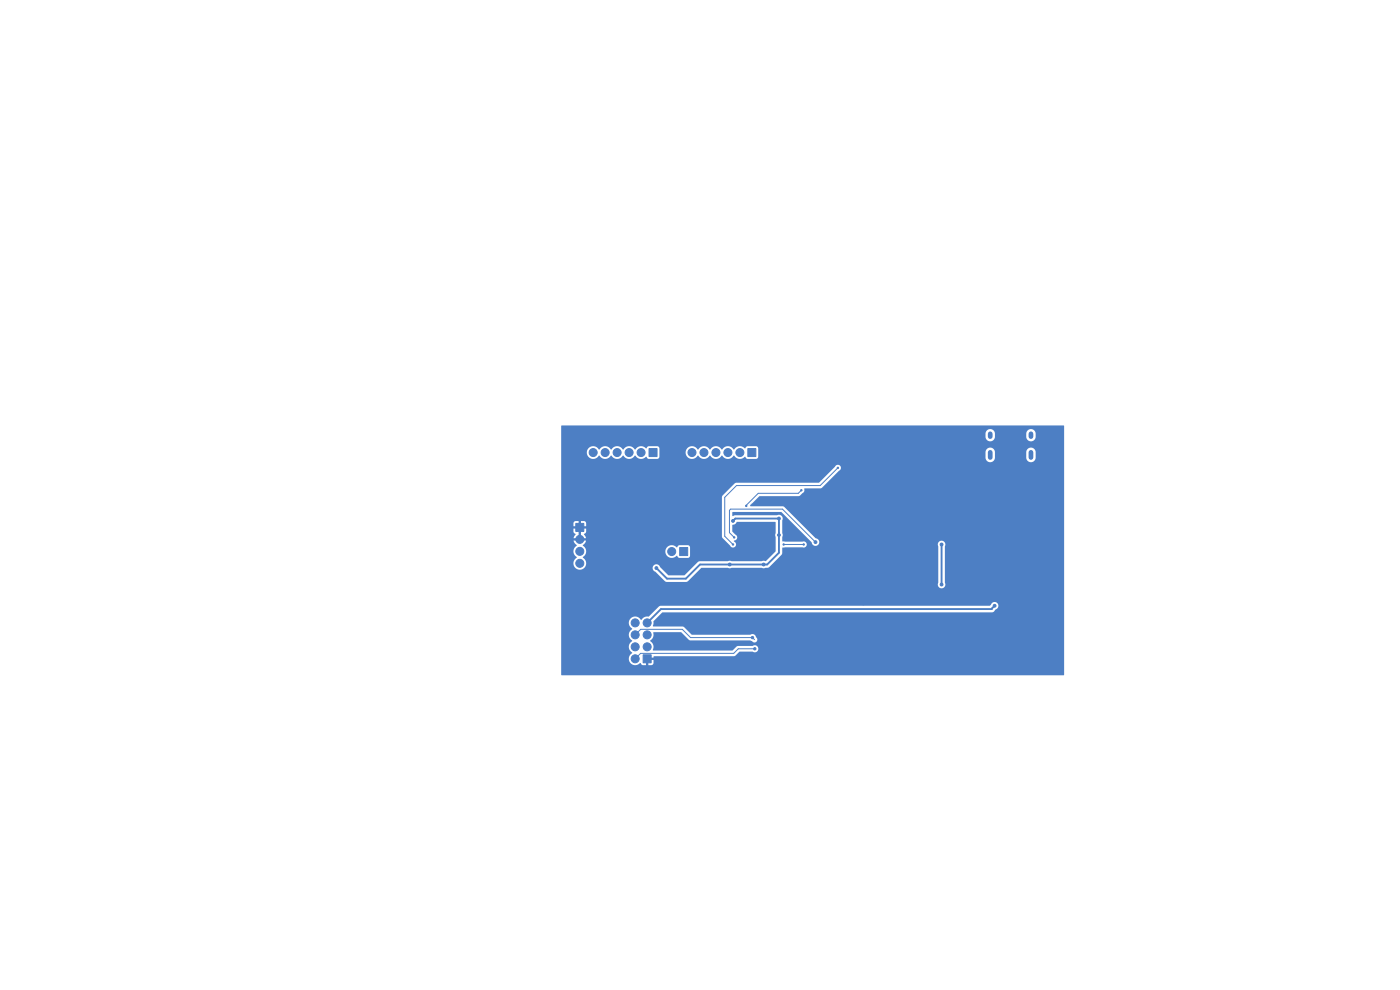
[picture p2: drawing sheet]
<svg xmlns="http://www.w3.org/2000/svg" width="297mm" height="210mm" viewBox="0 0 297 210" stroke-linecap="round" stroke-linejoin="round" font-family="sans-serif">
<g fill="#4d7fc4" stroke="#4d7fc4" stroke-width=".21">
<path d="M158.6 95.2h1.7v1.7h-1.7z"/>
<path d="M144.2 116.2h1.7v1.7h-1.7z"/>
<path d="M136.4 138.9h1.7v1.7h-1.7z"/>
<path d="M122.1 111h1.8v1.7h-1.8z"/>
<path d="M137.7 95.2h1.7v1.7h-1.7z"/>
<circle cx="157" cy="96" r=".85"/>
<circle cx="154.4" cy="96" r=".85"/>
<circle cx="151.9" cy="96" r=".85"/>
<circle cx="149.3" cy="96" r=".85"/>
<circle cx="146.8" cy="96" r=".85"/>
<circle cx="142.5" cy="117" r=".85"/>
<circle cx="134.7" cy="139.7" r=".85"/>
<circle cx="137.3" cy="137.2" r=".85"/>
<circle cx="134.7" cy="137.2" r=".85"/>
<circle cx="137.3" cy="134.7" r=".85"/>
<circle cx="134.7" cy="134.7" r=".85"/>
<circle cx="137.3" cy="132.1" r=".85"/>
<circle cx="134.7" cy="132.1" r=".85"/>
<circle cx="123" cy="114.4" r=".85"/>
<circle cx="123" cy="117" r=".85"/>
<circle cx="123" cy="119.5" r=".85"/>
<circle cx="136" cy="96" r=".85"/>
<circle cx="133.5" cy="96" r=".85"/>
<circle cx="130.9" cy="96" r=".85"/>
<circle cx="128.4" cy="96" r=".85"/>
<circle cx="125.8" cy="96" r=".85"/>
<circle cx="170" cy="104" r=".15"/>
<circle cx="158.3" cy="107.3" r=".15"/>
<circle cx="155.5" cy="115.5" r=".15"/>
<circle cx="177.8" cy="99.2" r=".15"/>
<circle cx="166.2" cy="115.5" r=".15"/>
<circle cx="170.5" cy="115.5" r=".15"/>
<circle cx="155.7" cy="114" r=".15"/>
<circle cx="173" cy="115" r=".3"/>
<circle cx="166.5" cy="134" r=".3"/>
<circle cx="221" cy="126" r=".3"/>
<circle cx="210.5" cy="99" r=".25"/>
<circle cx="174.4" cy="108.6" r=".3"/>
<circle cx="183.2" cy="128" r=".3"/>
<circle cx="146.5" cy="127.6" r=".3"/>
<circle cx="125.5" cy="111.9" r=".3"/>
<circle cx="201" cy="108" r=".3"/>
<circle cx="191" cy="94.1" r=".3"/>
<circle cx="160" cy="115" r=".3"/>
<circle cx="209.9" cy="121.6" r=".3"/>
<circle cx="176.5" cy="94.1" r=".3"/>
<circle cx="221.5" cy="101.5" r=".3"/>
<circle cx="141.5" cy="141" r=".3"/>
<circle cx="219.5" cy="99.5" r=".25"/>
<circle cx="205.4" cy="114.9" r=".3"/>
<circle cx="210.5" cy="102.3" r=".3"/>
<circle cx="163.5" cy="134" r=".3"/>
<circle cx="206" cy="132.5" r=".3"/>
<circle cx="137.5" cy="125" r=".3"/>
<circle cx="178.5" cy="102" r=".3"/>
<circle cx="160.1" cy="137.6" r=".25"/>
<circle cx="211" cy="128.5" r=".3"/>
<circle cx="165.2" cy="110" r=".3"/>
<circle cx="199.7" cy="124" r=".3"/>
<circle cx="139.2" cy="120.5" r=".3"/>
<circle cx="165.2" cy="113.5" r=".3"/>
<circle cx="155.5" cy="110.5" r=".3"/>
<circle cx="162" cy="119.8" r=".3"/>
<circle cx="199.7" cy="115.5" r=".3"/>
<circle cx="154.8" cy="119.8" r=".3"/>
<circle cx="159.6" cy="135.3" r=".25"/>
</g>
<path d="M210.1 92v.6M210.1 96v1.1M218.7 92v.6M218.7 96v1.1" fill="none" stroke="#4d7fc4" stroke-width="1"/>
<path d="M155.5 110.5l.5-.5h9.2v7.3l-2.4 2.5h-14.3l-3 3h-4l-2.2-2.3M199.8 115.5v8.5M211 128.5l-.6 .7h-70.2l-2.9 2.9" fill="none" stroke="#4d7fc4" stroke-width=".4"/>
<path d="M177.7 99.3l-3.7 3.7h-17.8l-2.5 2.5v8.3l1.8 1.7M155.7 114l-1-1v-4.7l.3-.3h11l7 7M166.3 115.5h4.2M170 104l-.6 .6h-8.5l-2.6 2.7M173 115h.1M134.7 134.7l1.2-1.2h8.8l1.8 1.8h13.1l.5 .4M160.1 137.6h-3.5l-.9 1h-19.8l-1.2 1.2" fill="none" stroke="#4d7fc4" stroke-width=".21"/>
<g fill="#4d7fc4">
<path d="M122.8 112.3h.4v1.7h-.4z"/>
<path d="M119.1 90.3h106.6v52.9h-106.6v-11.2h14.3a1.7 1.7 0 0 0 .7 1.4 1.48 1.48 0 0 0 0 2.5 1.48 1.48 0 0 0 0 2.6 1.41 1.41 0 0 0-.4 2.1 1.41 1.41 0 0 0 2.2 0l.3 .4 .8 .1v-.9h.5v.9l.9-.1 .2-.3v-.7h-.9v-.5h.9l.2-.3h16.9l1.2-1h2.7a.77 .77 0 0 0 1.1-.1 .77 .77 0 0 0 0-1 .77 .77 0 0 0-1.1-.1h-3.1l-1.1 1h-16.9a1.69 1.69 0 0 0-.6-2.1l.2-.1a1.54 1.54 0 0 0 .5-1.7h5.8l2 1.8 13 .1a.7 .7 0 0 0 1.1 .1 .7 .7 0 0 0-.1-1.1 .78 .78 0 0 0-1.3-.4h-12.3l-2-1.7h-6.2l-.1-.1 .2-1 1.9-1.9h69.9l.5-.4a1.7 1.7 0 0 0 .8-1.2 .82 .82 0 0 0-.8-.6 .82 .82 0 0 0-.8 .6l-.2 .2h-69.8l-.4 .2-2.2 2.1a1.56 1.56 0 0 0-1.6 .7 1.4 1.4 0 0 0-1.5-.7 1.4 1.4 0 0 0-1.1 1.2h-14.3v-15.1h2.5l.2 .8 .6 .5a1.38 1.38 0 0 0-.5 2.1 1.38 1.38 0 0 0 2.1 .1h14.4l.2 .6 2.6 2.4 4.4 .1 .3-.2 2.9-2.8 13.3 .1 .9-.2 2.8-2.7 .2-1.6h4.2a.66 .66 0 0 0 1-.6 .66 .66 0 0 0-1-.6l-4.2-.1v-4.4a.81 .81 0 0 0-.2-1 .81 .81 0 0 0-1-.1h-8.9l-.4 .2-.1-.1v-.7l.1-.1h10.3l6.4 6.4a.82 .82 0 0 0 .6 .8 .82 .82 0 0 0 .9-.4h25.2l.1 8.2a.81 .81 0 0 0 .8 1.2 .81 .81 0 0 0 .7-1.2v-7.7a.8 .8 0 0 0-.5-1.2 .8 .8 0 0 0-1.1 .7h-25.2l.1-.5a.87 .87 0 0 0-.8-.7l-6.8-6.8-7.1-.1 2-2 8.3-.1 .9-.6a.84 .84 0 0 0 .3-1h3.6l3.8-3.8a.66 .66 0 0 0 .2-1 .66 .66 0 0 0-1.1 .2l-3.4 3.4h-17.5l-.3 .1-2.6 2.6-.2 .3v8.4l1.8 2a.67 .67 0 0 0 1.1 .1 .67 .67 0 0 0-.3-1.1 .9 .9 0 0 0 .6-1.2l-.9-.9v-1.3l.6-.3 .3-.4h8.2v6.3l-2.1 2-7.7-.1-6.4 .2-3.1 2.9h-3.4l-1.8-1.7a.81 .81 0 0 0-.8-.6 .81 .81 0 0 0-.8 .7h-14.4a1.47 1.47 0 0 0-.4-2.2l.6-.5 .2-.8h16.7a1.41 1.41 0 0 0 .9 1.4 1.41 1.41 0 0 0 1.6-.4l.5 .5 1.9-.1 .4-.4v-1.9l-.3-.3h-2l-.4 .4a1.46 1.46 0 0 0-1.5-.4 1.46 1.46 0 0 0-1.1 1.2h-16.7l-.2-.6-.6-.6 .6-.6 .1-.4h-.9v-.5h.9l-.4-.8 .4-.4v-.9h-.9v-.5h.9v-.8l-.4-.3h-.7v.9h-.4v-.9h-.8l-.3 .4-.1 .7h1v.5h-1l.1 .9 .4 .3-.4 .9h.9v.5h-.9l.1 .4 .6 .6-.6 .6-.2 .6h-2.5v-21h5.4v.2a1.41 1.41 0 0 0 1.1 1.2 1.41 1.41 0 0 0 1.5-.7 1.48 1.48 0 0 0 2.6 0 1.48 1.48 0 0 0 2.5 0 1.48 1.48 0 0 0 2.5 0 1.52 1.52 0 0 0 2.4 .3l.5 .4h1.9l.4-.3v-1.1h5.5v.2a1.41 1.41 0 0 0 1.2 1.2 1.41 1.41 0 0 0 1.5-.7 1.48 1.48 0 0 0 2.5 0 1.48 1.48 0 0 0 2.6 0 1.48 1.48 0 0 0 2.5 0 1.52 1.52 0 0 0 2.4 .3l.5 .5h1.8l.4-.3h48.3a1.01 1.01 0 0 0 1 1 1.01 1.01 0 0 0 1-1h6.6v.2a1.01 1.01 0 0 0 1.1 .7 1.01 1.01 0 0 0 .9-.9v-1.4a1.01 1.01 0 0 0-1.1-.8 1.01 1.01 0 0 0-.9 1v1.2h-6.6l-.1-1.4a1.01 1.01 0 0 0-1-.8 1.01 1.01 0 0 0-.9 1v1.2h-48.3l.1-2-.2-.3-.3-.2-1.9 .1-.4 .4a1.57 1.57 0 0 0-2.4 .3 1.48 1.48 0 0 0-2.6 0 1.48 1.48 0 0 0-2.5 0 1.48 1.48 0 0 0-2.5 0 1.4 1.4 0 0 0-1.5-.7 1.4 1.4 0 0 0-1.2 1.2h-5.5v-.9l-.5-.4-1.8 .1-.4 .4a1.57 1.57 0 0 0-2.5 .3 1.48 1.48 0 0 0-2.5 0 1.48 1.48 0 0 0-2.6 0 1.48 1.48 0 0 0-2.5 0 1.4 1.4 0 0 0-1.5-.7 1.4 1.4 0 0 0-1.1 1.2h-5.4v-3.2h90v.2a1.01 1.01 0 0 0 1.1 .7 1.01 1.01 0 0 0 .9-.9h6.6v.2a1.01 1.01 0 0 0 1.1 .7 1.01 1.01 0 0 0 .9-.9v-1a1.01 1.01 0 0 0-1.1-.7 1.01 1.01 0 0 0-.9 .9v.8h-6.6l-.1-1a1.01 1.01 0 0 0-1-.7 1.01 1.01 0 0 0-.9 .9v.8h-90z"/>
</g>
</svg>
